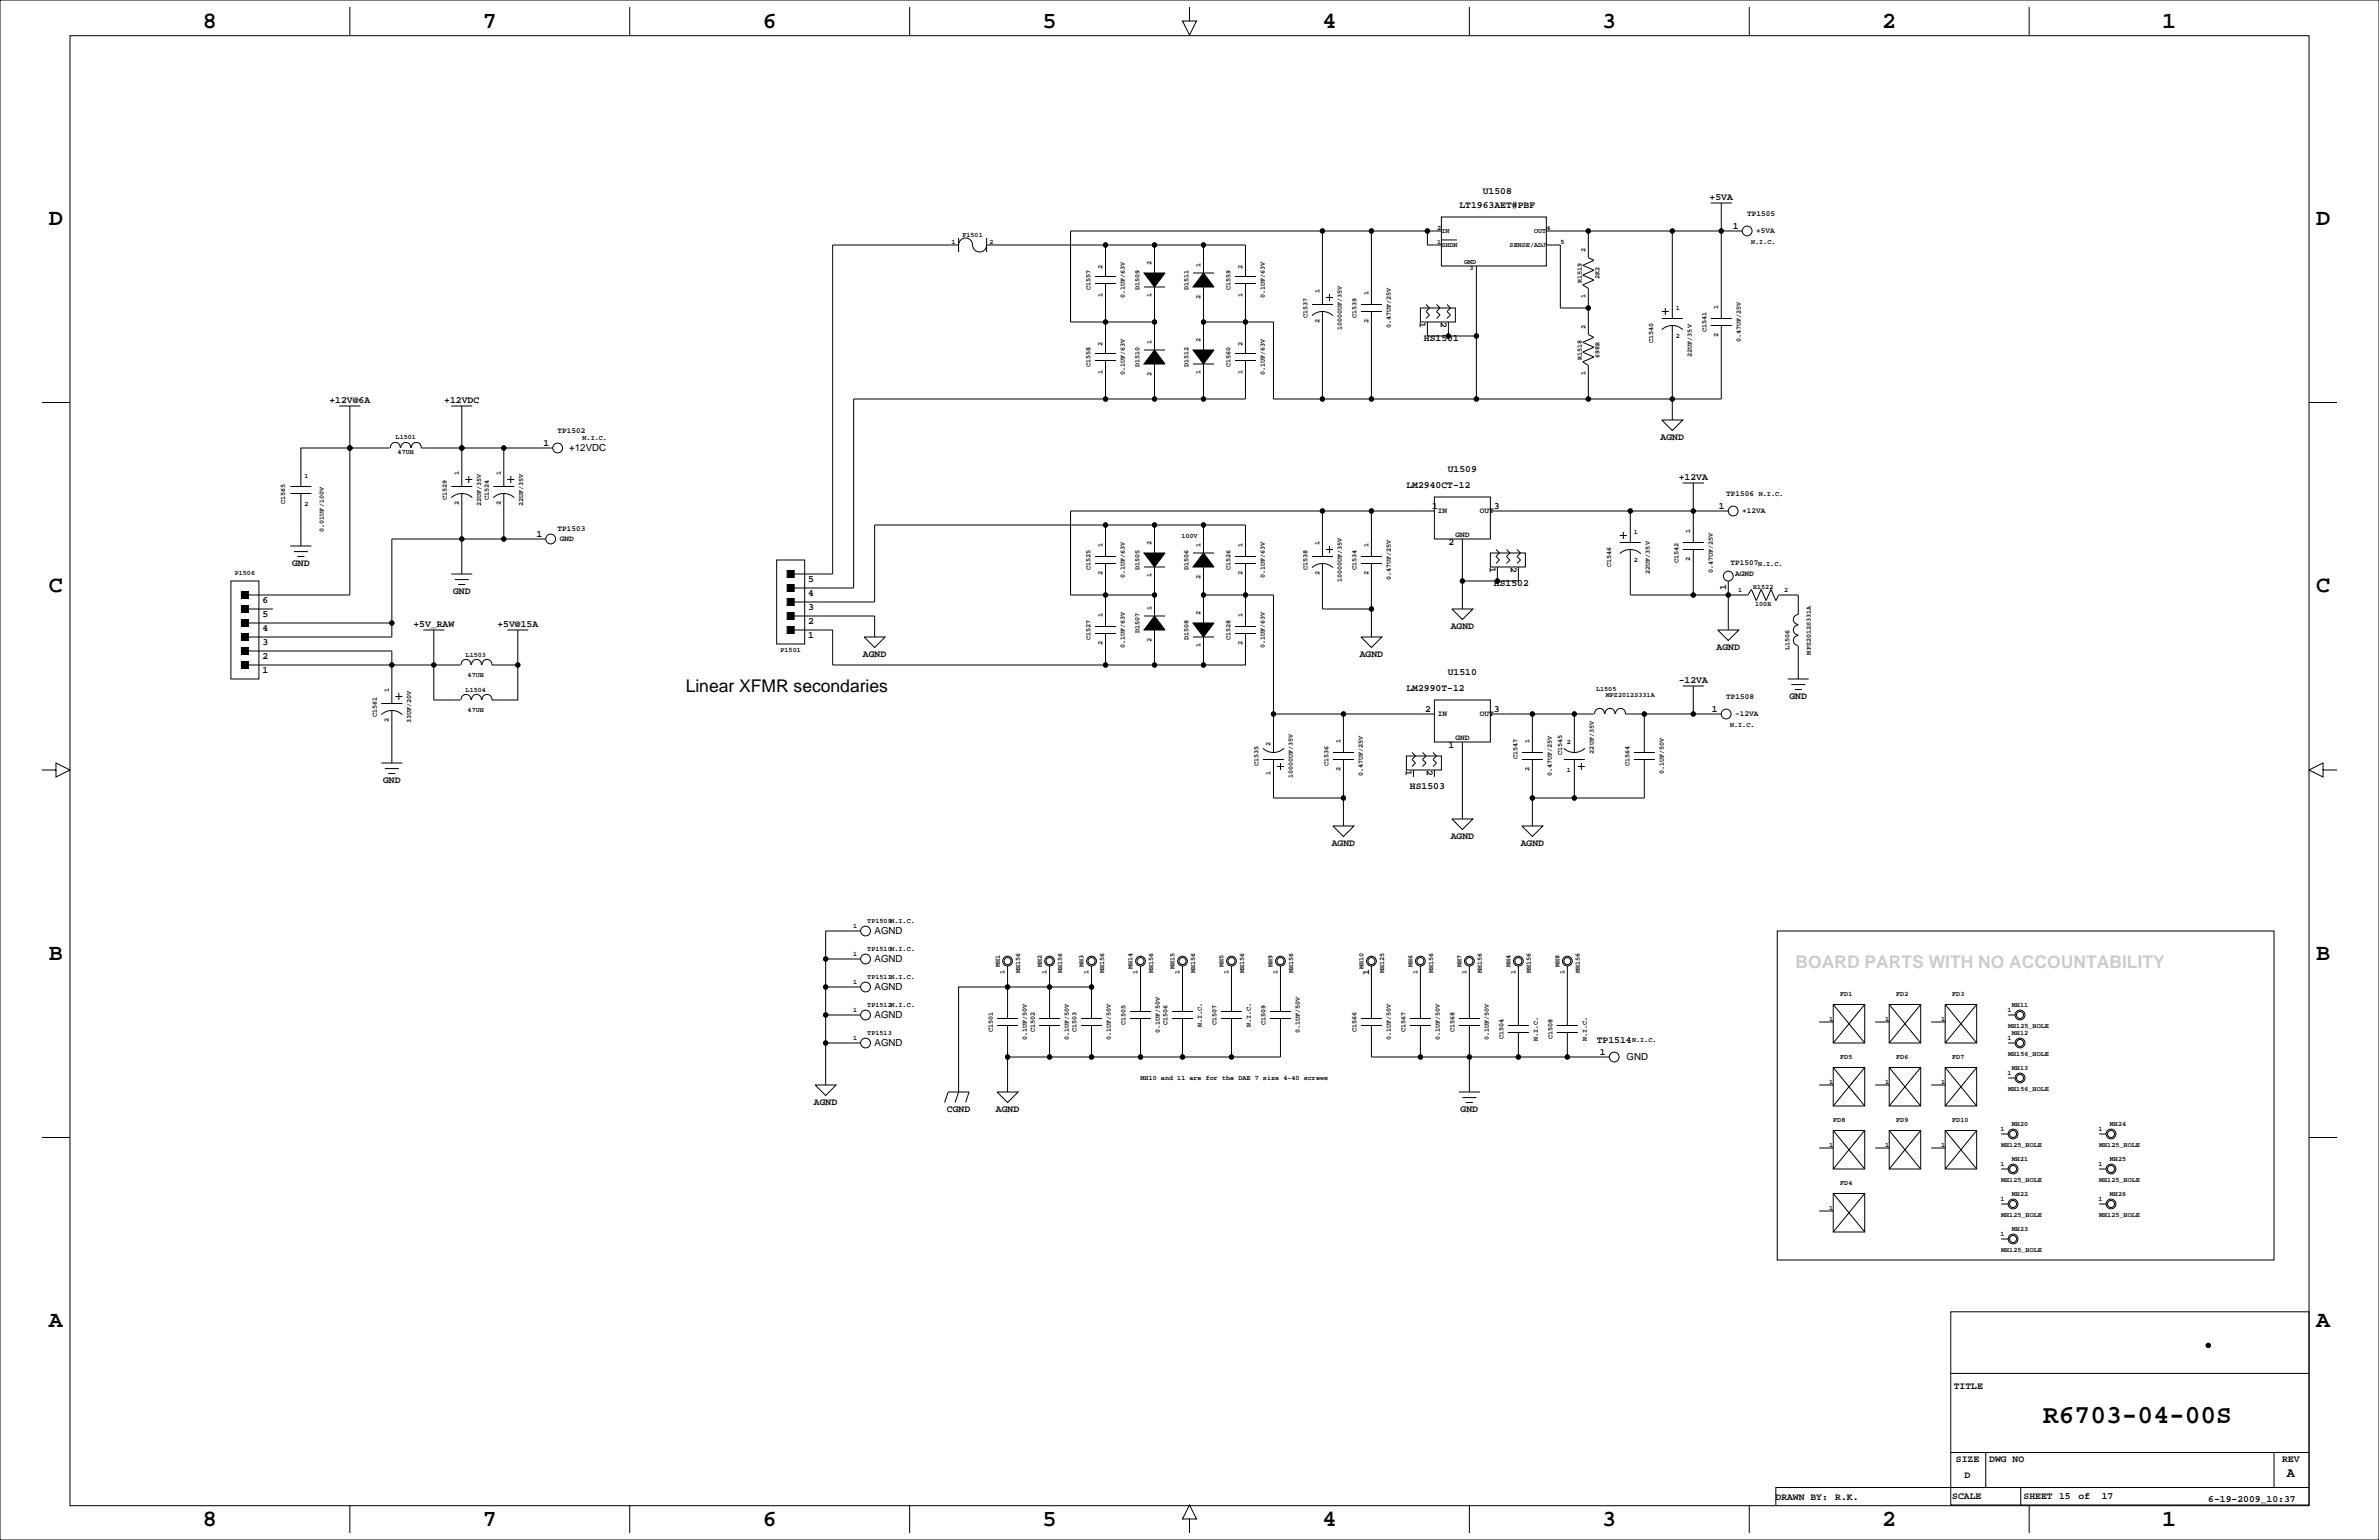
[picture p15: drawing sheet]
<svg xmlns="http://www.w3.org/2000/svg" width="864mm" height="559mm" viewBox="0 0 864 559" stroke-linecap="round" stroke-linejoin="round" font-family="sans-serif">
<defs><g id="words">
<text font-size="9.5" x="741.7" y="516.5">R6703-04-00S</text>
<g font-size="8.5">
<text x="73.7" y="10">8</text>
<text x="175.3" y="10">7</text>
<text x="276.9" y="10">6</text>
<text x="378.5" y="10">5</text>
<text x="480.1" y="10">4</text>
<text x="581.7" y="10">3</text>
<text x="683.3" y="10">2</text>
<text x="784.9" y="10">1</text>
<text x="17.8" y="81.6">D</text>
<text x="840.7" y="81.6">D</text>
<text x="17.8" y="215">C</text>
<text x="840.7" y="215">C</text>
<text x="17.8" y="348.3">B</text>
<text x="840.7" y="348.3">B</text>
<text x="17.8" y="481.7">A</text>
<text x="840.7" y="481.7">A</text>
<text x="73.7" y="553.8">8</text>
<text x="175.3" y="553.8">7</text>
<text x="276.9" y="553.8">6</text>
<text x="378.5" y="553.8">5</text>
<text x="480.1" y="553.8">4</text>
<text x="581.7" y="553.8">3</text>
<text x="683.3" y="553.8">2</text>
<text x="784.9" y="553.8">1</text>
</g>
<text font-size="6.3" x="248.9" y="251.2">Linear XFMR secondaries</text>
<text font-size="6.3" fill="#ccc" x="651.8" y="351.2">BOARD PARTS WITH NO ACCOUNTABILITY</text>
<text font-size="4.9" x="830.1" y="536.1">A</text>
<g font-size="3.5">
<text x="538.3" y="70.4">U1508</text>
<text x="529.8" y="75.5">LT1963AET#PBF</text>
<text x="620.6" y="72.6">+5VA</text>
<text x="629.1" y="83">1</text>
<text x="515.5" y="116.8" transform="rotate(90 515.5 116.8)">1</text>
<text x="523.1" y="116.8" transform="rotate(90 523.1 116.8)">2</text>
<text x="516.9" y="123.7">HS1501</text>
<text x="119.6" y="146.3">+12V@6A</text>
<text x="161.3" y="146.3">+12VDC</text>
<text x="197.3" y="161.8">1</text>
<text x="602.8" y="159.5">AGND</text>
<text x="206.6" y="163.8">+12VDC</text>
<text x="525.6" y="171.4">U1509</text>
<text x="510.5" y="177.1">LM2940CT-12</text>
<text x="609.4" y="174.2">+12VA</text>
<text x="519.9" y="184.7">1</text>
<text x="542.3" y="184.7">3</text>
<text x="624" y="184.6">1</text>
<text x="194.7" y="194.8">1</text>
<text x="525.8" y="197.9">2</text>
<text x="106" y="205.5">GND</text>
<text x="540.9" y="205.7" transform="rotate(90 540.9 205.7)">1</text>
<text x="548.5" y="205.7" transform="rotate(90 548.5 205.7)">2</text>
<text x="164.5" y="215.6">GND</text>
<text x="293.4" y="211">5</text>
<text x="542.3" y="212.6">HS1502</text>
<text x="626.6" y="214.2" transform="rotate(-90 626.6 214.2)">1</text>
<text x="95.2" y="218.7">6</text>
<text x="293.4" y="221.2">3</text>
<text x="293.4" y="216.1">4</text>
<text x="95.2" y="223.7">5</text>
<text x="150.1" y="227.6">+5V_RAW</text>
<text x="180.6" y="227.6">+5V@15A</text>
<text x="293.4" y="226.3">2</text>
<text x="95.2" y="233.9">3</text>
<text x="95.2" y="228.8">4</text>
<text x="293.4" y="231.4">1</text>
<text x="526.6" y="228.1">AGND</text>
<text x="95.2" y="239">2</text>
<text x="313.3" y="238.2">AGND</text>
<text x="493.6" y="238.2">AGND</text>
<text x="623.1" y="235.7">AGND</text>
<text x="95.2" y="244.1">1</text>
<text x="525.6" y="245.1">U1510</text>
<text x="510.5" y="250.7">LM2990T-12</text>
<text x="609.4" y="247.9">-12VA</text>
<text x="649.6" y="253.7">GND</text>
<text x="517.3" y="258.4">2</text>
<text x="542.3" y="258.4">3</text>
<text x="621.5" y="258.3">1</text>
<text x="525.8" y="271.5">1</text>
<text x="510.4" y="279.4" transform="rotate(90 510.4 279.4)">1</text>
<text x="518" y="279.4" transform="rotate(90 518 279.4)">2</text>
<text x="139.1" y="284.2">GND</text>
<text x="511.8" y="286.3">HS1503</text>
<text x="526.6" y="304.3">AGND</text>
<text x="483.4" y="306.8">AGND</text>
<text x="552" y="306.8">AGND</text>
<text x="317.5" y="339.1">AGND</text>
<text x="317.5" y="349.2">AGND</text>
<text x="497.1" y="353.9" transform="rotate(-90 497.1 353.9)">1</text>
<text x="317.5" y="359.4">AGND</text>
<text x="317.5" y="369.6">AGND</text>
<text x="317.5" y="379.7">AGND</text>
<text x="579.6" y="378.4">TP1514</text>
<text x="580.8" y="382.8">1</text>
<text x="590.4" y="384.8">GND</text>
<text x="295.5" y="400.8">AGND</text>
<text x="343.7" y="403.3">CGND</text>
<text x="361.5" y="403.3">AGND</text>
<text x="530.2" y="403.6">GND</text>
<text x="709.2" y="504.2">TITLE</text>
<text x="710" y="530.6">SIZE</text>
<text x="722.1" y="530.6">DWG NO</text>
<text x="828.4" y="530.6">REV</text>
<text x="713.2" y="536.2">D</text>
<text x="644.5" y="544.3">DRAWN BY:</text>
<text x="666.2" y="544.4">R.K.</text>
<text x="708.7" y="544">SCALE</text>
<text x="734.6" y="544">SHEET 15</text>
<text x="754.5" y="544">of</text>
<text x="762.9" y="544">17</text>
<text x="801.6" y="544.9">6-19-2009_10:37</text>
</g>
<g font-size="2.8">
<text x="634.2" y="78.5">TP1505</text>
<text x="637.5" y="84.6">+5VA</text>
<text x="202.4" y="157.3">TP1502</text>
<text x="626.6" y="180.1">TP1506</text>
<text x="522" y="186.2">IN</text>
<text x="537.2" y="186.2">OUT</text>
<text x="632.5" y="186.2">+12VA</text>
<text x="202.4" y="192.8">TP1503</text>
<text x="203.2" y="196.4">GND</text>
<text x="528.3" y="195">GND</text>
<text x="628.1" y="205">TP1507</text>
<text x="629.9" y="209.1">AGND</text>
<text x="626.6" y="253.8">TP1508</text>
<text x="522" y="259.9">IN</text>
<text x="537.2" y="259.9">OUT</text>
<text x="629.9" y="259.9">-12VA</text>
<text x="528.3" y="268.7">GND</text>
</g>
<g font-size="2.5">
<text x="521.8" y="83.3">2</text>
<text x="561.3" y="83.3">4</text>
<text x="345.4" y="88.4">1</text>
<text x="349.4" y="85.9">F1501</text>
<text x="359.2" y="88.4">2</text>
<text x="521.8" y="88.4">1</text>
<text x="523.2" y="84.5">IN</text>
<text x="523.2" y="89.6">SHDN</text>
<text x="548" y="89.6">SENSE/ADJ</text>
<text x="556.9" y="84.5">OUT</text>
<text x="566.4" y="88.4">5</text>
<text x="635.6" y="88.4">N.I.C.</text>
<text x="531.5" y="95.9">GND</text>
<text x="575.5" y="91.4" transform="rotate(-90 575.5 91.4)">2</text>
<text x="400.2" y="97.5" transform="rotate(-90 400.2 97.5)">2</text>
<text x="418" y="96.3" transform="rotate(-90 418 96.3)">2</text>
<text x="435.8" y="97" transform="rotate(-90 435.8 97)">1</text>
<text x="451" y="97.5" transform="rotate(-90 451 97.5)">2</text>
<text x="533.4" y="98.1">3</text>
<text x="580.6" y="101.3" transform="rotate(-90 580.6 101.3)">2K2</text>
<text x="395.9" y="105.3" transform="rotate(-90 395.9 105.3)">C1557</text>
<text x="400.2" y="107.7" transform="rotate(-90 400.2 107.7)">1</text>
<text x="413.7" y="105.3" transform="rotate(-90 413.7 105.3)">D1509</text>
<text x="418" y="107.7" transform="rotate(-90 418 107.7)">1</text>
<text x="431.5" y="105.3" transform="rotate(-90 431.5 105.3)">D1511</text>
<text x="446.7" y="105.3" transform="rotate(-90 446.7 105.3)">C1559</text>
<text x="451" y="107.7" transform="rotate(-90 451 107.7)">1</text>
<text x="479" y="106.2" transform="rotate(-90 479 106.2)">1</text>
<text x="496.8" y="107.2" transform="rotate(-90 496.8 107.2)">1</text>
<text x="574.2" y="102.8" transform="rotate(-90 574.2 102.8)">R1519</text>
<text x="408.4" y="108.3" transform="rotate(-90 408.4 108.3)">0.1UF/63V</text>
<text x="435.8" y="108.4" transform="rotate(-90 435.8 108.4)">2</text>
<text x="459.2" y="108.3" transform="rotate(-90 459.2 108.3)">0.1UF/63V</text>
<text x="575.5" y="108.2" transform="rotate(-90 575.5 108.2)">1</text>
<text x="608.3" y="112.5">1</text>
<text x="623.8" y="112.3" transform="rotate(-90 623.8 112.3)">1</text>
<text x="474.7" y="115.5" transform="rotate(-90 474.7 115.5)">C1537</text>
<text x="479" y="117.1" transform="rotate(-90 479 117.1)">2</text>
<text x="487.1" y="119.9" transform="rotate(-90 487.1 119.9)">10000UF/35V</text>
<text x="492.4" y="115.5" transform="rotate(-90 492.4 115.5)">C1539</text>
<text x="496.8" y="117.3" transform="rotate(-90 496.8 117.3)">2</text>
<text x="504.9" y="119.2" transform="rotate(-90 504.9 119.2)">0.47UF/25V</text>
<text x="575.5" y="119.4" transform="rotate(-90 575.5 119.4)">2</text>
<text x="400.2" y="125.5" transform="rotate(-90 400.2 125.5)">2</text>
<text x="418" y="125" transform="rotate(-90 418 125)">1</text>
<text x="435.8" y="124.2" transform="rotate(-90 435.8 124.2)">2</text>
<text x="451" y="125.5" transform="rotate(-90 451 125.5)">2</text>
<text x="600.1" y="124.5" transform="rotate(-90 600.1 124.5)">C1540</text>
<text x="608.3" y="122.6">2</text>
<text x="619.4" y="120.5" transform="rotate(-90 619.4 120.5)">C1541</text>
<text x="623.8" y="122.4" transform="rotate(-90 623.8 122.4)">2</text>
<text x="631.9" y="124.2" transform="rotate(-90 631.9 124.2)">0.47UF/25V</text>
<text x="574.2" y="130.7" transform="rotate(-90 574.2 130.7)">R1518</text>
<text x="580.6" y="130" transform="rotate(-90 580.6 130)">698R</text>
<text x="614.1" y="129.5" transform="rotate(-90 614.1 129.5)">22UF/35V</text>
<text x="395.9" y="133.2" transform="rotate(-90 395.9 133.2)">C1558</text>
<text x="400.2" y="135.6" transform="rotate(-90 400.2 135.6)">1</text>
<text x="408.4" y="136.2" transform="rotate(-90 408.4 136.2)">0.1UF/63V</text>
<text x="413.7" y="133.2" transform="rotate(-90 413.7 133.2)">D1510</text>
<text x="418" y="136.4" transform="rotate(-90 418 136.4)">2</text>
<text x="431.5" y="133.2" transform="rotate(-90 431.5 133.2)">D1512</text>
<text x="435.8" y="135.6" transform="rotate(-90 435.8 135.6)">1</text>
<text x="446.7" y="133.2" transform="rotate(-90 446.7 133.2)">C1560</text>
<text x="451" y="135.6" transform="rotate(-90 451 135.6)">1</text>
<text x="459.2" y="136.2" transform="rotate(-90 459.2 136.2)">0.1UF/63V</text>
<text x="575.5" y="136.1" transform="rotate(-90 575.5 136.1)">1</text>
<text x="143.6" y="159.2">L1501</text>
<text x="211.5" y="159.5">N.I.C.</text>
<text x="144.4" y="164.8">47UH</text>
<text x="110.5" y="173.4">1</text>
<text x="166.6" y="172.2" transform="rotate(-90 166.6 172.2)">1</text>
<text x="181.8" y="172.2" transform="rotate(-90 181.8 172.2)">1</text>
<text x="638.5" y="179.9">N.I.C.</text>
<text x="103.6" y="182.9" transform="rotate(-90 103.6 182.9)">C1565</text>
<text x="110.5" y="183.6">2</text>
<text x="162.2" y="181.5" transform="rotate(-90 162.2 181.5)">C1529</text>
<text x="166.6" y="183.1" transform="rotate(-90 166.6 183.1)">2</text>
<text x="174.7" y="183.7" transform="rotate(-90 174.7 183.7)">22UF/35V</text>
<text x="177.5" y="181.5" transform="rotate(-90 177.5 181.5)">C1524</text>
<text x="181.8" y="183.1" transform="rotate(-90 181.8 183.1)">2</text>
<text x="189.9" y="183.7" transform="rotate(-90 189.9 183.7)">22UF/35V</text>
<text x="117.5" y="193" transform="rotate(-90 117.5 193)">0.01UF/100V</text>
<text x="418" y="197.9" transform="rotate(-90 418 197.9)">2</text>
<text x="428.8" y="195.1">100V</text>
<text x="479" y="197.6" transform="rotate(-90 479 197.6)">1</text>
<text x="593.1" y="193.7">1</text>
<text x="613.6" y="193.5" transform="rotate(-90 613.6 193.5)">1</text>
<text x="400.2" y="198.6" transform="rotate(-90 400.2 198.6)">1</text>
<text x="435.8" y="198.6" transform="rotate(-90 435.8 198.6)">1</text>
<text x="451" y="198.6" transform="rotate(-90 451 198.6)">1</text>
<text x="496.8" y="198.6" transform="rotate(-90 496.8 198.6)">1</text>
<text x="593.1" y="203.9">2</text>
<text x="613.6" y="203.7" transform="rotate(-90 613.6 203.7)">2</text>
<text x="85.2" y="208.7">P1506</text>
<text x="395.9" y="206.9" transform="rotate(-90 395.9 206.9)">C1525</text>
<text x="400.2" y="208.7" transform="rotate(-90 400.2 208.7)">2</text>
<text x="408.4" y="209.9" transform="rotate(-90 408.4 209.9)">0.1UF/63V</text>
<text x="413.7" y="206.9" transform="rotate(-90 413.7 206.9)">D1505</text>
<text x="418" y="209.3" transform="rotate(-90 418 209.3)">1</text>
<text x="431.5" y="206.9" transform="rotate(-90 431.5 206.9)">D1506</text>
<text x="446.7" y="206.9" transform="rotate(-90 446.7 206.9)">C1526</text>
<text x="451" y="208.7" transform="rotate(-90 451 208.7)">2</text>
<text x="459.2" y="209.9" transform="rotate(-90 459.2 209.9)">0.1UF/63V</text>
<text x="474.7" y="206.9" transform="rotate(-90 474.7 206.9)">C1538</text>
<text x="479" y="208.5" transform="rotate(-90 479 208.5)">2</text>
<text x="492.4" y="206.9" transform="rotate(-90 492.4 206.9)">C1534</text>
<text x="496.8" y="208.7" transform="rotate(-90 496.8 208.7)">2</text>
<text x="584.9" y="205.7" transform="rotate(-90 584.9 205.7)">C1546</text>
<text x="598.9" y="208.3" transform="rotate(-90 598.9 208.3)">22UF/35V</text>
<text x="609.3" y="204.4" transform="rotate(-90 609.3 204.4)">C1542</text>
<text x="621.7" y="208.1" transform="rotate(-90 621.7 208.1)">0.47UF/25V</text>
<text x="638.2" y="205.2">N.I.C.</text>
<text x="435.8" y="210" transform="rotate(-90 435.8 210)">2</text>
<text x="487.1" y="211.3" transform="rotate(-90 487.1 211.3)">10000UF/35V</text>
<text x="504.9" y="210.6" transform="rotate(-90 504.9 210.6)">0.47UF/25V</text>
<text x="631" y="214.8">1</text>
<text x="636.4" y="213.5">R1522</text>
<text x="647.7" y="214.8">2</text>
<text x="418" y="221.5" transform="rotate(-90 418 221.5)">1</text>
<text x="637.1" y="219.9">100R</text>
<text x="400.2" y="224" transform="rotate(-90 400.2 224)">1</text>
<text x="435.8" y="223.3" transform="rotate(-90 435.8 223.3)">2</text>
<text x="451" y="224" transform="rotate(-90 451 224)">1</text>
<text x="395.9" y="232.3" transform="rotate(-90 395.9 232.3)">C1527</text>
<text x="413.7" y="229.8" transform="rotate(-90 413.7 229.8)">D1507</text>
<text x="418" y="232.9" transform="rotate(-90 418 232.9)">2</text>
<text x="431.5" y="232.3" transform="rotate(-90 431.5 232.3)">D1508</text>
<text x="446.7" y="232.3" transform="rotate(-90 446.7 232.3)">C1528</text>
<text x="169" y="238.4">L1503</text>
<text x="283.3" y="236.7">P1501</text>
<text x="400.2" y="234.1" transform="rotate(-90 400.2 234.1)">2</text>
<text x="408.4" y="235.3" transform="rotate(-90 408.4 235.3)">0.1UF/63V</text>
<text x="435.8" y="234.7" transform="rotate(-90 435.8 234.7)">1</text>
<text x="451" y="234.1" transform="rotate(-90 451 234.1)">2</text>
<text x="459.2" y="235.3" transform="rotate(-90 459.2 235.3)">0.1UF/63V</text>
<text x="649.7" y="236" transform="rotate(-90 649.7 236)">L1506</text>
<text x="657.4" y="237.5" transform="rotate(-90 657.4 237.5)">MPZ2012S331A</text>
<text x="169.8" y="245.5">47UH</text>
<text x="141.2" y="251" transform="rotate(-90 141.2 251)">1</text>
<text x="169" y="251.1">L1504</text>
<text x="579.4" y="250.9">L1505</text>
<text x="582.9" y="253.1">MPZ2012S331A</text>
<text x="136.8" y="260.2" transform="rotate(-90 136.8 260.2)">C1561</text>
<text x="141.2" y="261.8" transform="rotate(-90 141.2 261.8)">2</text>
<text x="149.3" y="262.5" transform="rotate(-90 149.3 262.5)">33UF/20V</text>
<text x="169.8" y="258.2">47UH</text>
<text x="628" y="263.7">N.I.C.</text>
<text x="486.6" y="269.7" transform="rotate(-90 486.6 269.7)">1</text>
<text x="555.2" y="269.7" transform="rotate(-90 555.2 269.7)">1</text>
<text x="568.7" y="269.9">2</text>
<text x="461.2" y="270.5" transform="rotate(-90 461.2 270.5)">2</text>
<text x="550.9" y="275.5" transform="rotate(-90 550.9 275.5)">C1547</text>
<text x="567.1" y="274.1" transform="rotate(-90 567.1 274.1)">C1545</text>
<text x="578.5" y="273.5" transform="rotate(-90 578.5 273.5)">22UF/35V</text>
<text x="456.9" y="278" transform="rotate(-90 456.9 278)">C1535</text>
<text x="461.2" y="281.4" transform="rotate(-90 461.2 281.4)">1</text>
<text x="482.3" y="278" transform="rotate(-90 482.3 278)">C1536</text>
<text x="486.6" y="279.9" transform="rotate(-90 486.6 279.9)">2</text>
<text x="494.7" y="281.7" transform="rotate(-90 494.7 281.7)">0.47UF/25V</text>
<text x="555.2" y="279.9" transform="rotate(-90 555.2 279.9)">2</text>
<text x="563.3" y="281.7" transform="rotate(-90 563.3 281.7)">0.47UF/25V</text>
<text x="568.7" y="280.1">1</text>
<text x="591.5" y="278" transform="rotate(-90 591.5 278)">C1564</text>
<text x="603.9" y="281" transform="rotate(-90 603.9 281)">0.1UF/50V</text>
<text x="469.3" y="282.5" transform="rotate(-90 469.3 282.5)">10000UF/35V</text>
<text x="314.8" y="335">TP1509N.I.C.</text>
<text x="309.7" y="336.7">1</text>
<text x="309.7" y="346.9">1</text>
<text x="314.8" y="345.1">TP1510N.I.C.</text>
<text x="362.9" y="351" transform="rotate(-90 362.9 351)">MH1</text>
<text x="364.7" y="353.3" transform="rotate(-90 364.7 353.3)">1</text>
<text x="370.3" y="353.1" transform="rotate(-90 370.3 353.1)">MH156</text>
<text x="378.1" y="351" transform="rotate(-90 378.1 351)">MH2</text>
<text x="379.9" y="353.3" transform="rotate(-90 379.9 353.3)">1</text>
<text x="385.6" y="353.1" transform="rotate(-90 385.6 353.1)">MH156</text>
<text x="393.4" y="351" transform="rotate(-90 393.4 351)">MH3</text>
<text x="395.2" y="353.3" transform="rotate(-90 395.2 353.3)">1</text>
<text x="400.8" y="353.1" transform="rotate(-90 400.8 353.1)">MH156</text>
<text x="411.2" y="351.7" transform="rotate(-90 411.2 351.7)">MH14</text>
<text x="412.9" y="353.3" transform="rotate(-90 412.9 353.3)">1</text>
<text x="418.6" y="353.1" transform="rotate(-90 418.6 353.1)">MH156</text>
<text x="426.4" y="351.7" transform="rotate(-90 426.4 351.7)">MH15</text>
<text x="428.2" y="353.3" transform="rotate(-90 428.2 353.3)">1</text>
<text x="433.8" y="353.1" transform="rotate(-90 433.8 353.1)">MH156</text>
<text x="444.2" y="351" transform="rotate(-90 444.2 351)">MH5</text>
<text x="446" y="353.3" transform="rotate(-90 446 353.3)">1</text>
<text x="451.6" y="353.1" transform="rotate(-90 451.6 353.1)">MH156</text>
<text x="462" y="351" transform="rotate(-90 462 351)">MH9</text>
<text x="463.7" y="353.3" transform="rotate(-90 463.7 353.3)">1</text>
<text x="469.4" y="353.1" transform="rotate(-90 469.4 353.1)">MH156</text>
<text x="495" y="351.7" transform="rotate(-90 495 351.7)">MH10</text>
<text x="502.4" y="353.1" transform="rotate(-90 502.4 353.1)">MH125</text>
<text x="512.8" y="351" transform="rotate(-90 512.8 351)">MH6</text>
<text x="514.5" y="353.3" transform="rotate(-90 514.5 353.3)">1</text>
<text x="520.2" y="353.1" transform="rotate(-90 520.2 353.1)">MH156</text>
<text x="530.5" y="351" transform="rotate(-90 530.5 351)">MH7</text>
<text x="532.3" y="353.3" transform="rotate(-90 532.3 353.3)">1</text>
<text x="538" y="353.1" transform="rotate(-90 538 353.1)">MH156</text>
<text x="548.3" y="351" transform="rotate(-90 548.3 351)">MH4</text>
<text x="550.1" y="353.3" transform="rotate(-90 550.1 353.3)">1</text>
<text x="555.8" y="353.1" transform="rotate(-90 555.8 353.1)">MH156</text>
<text x="566.1" y="351" transform="rotate(-90 566.1 351)">MH8</text>
<text x="567.9" y="353.3" transform="rotate(-90 567.9 353.3)">1</text>
<text x="573.5" y="353.1" transform="rotate(-90 573.5 353.1)">MH156</text>
<text x="309.7" y="357.1">1</text>
<text x="314.8" y="355.3">TP1511N.I.C.</text>
<text x="314.8" y="365.4">TP1512N.I.C.</text>
<text x="668" y="361.4">FD1</text>
<text x="688.3" y="361.4">FD2</text>
<text x="708.7" y="361.4">FD3</text>
<text x="730.3" y="365.4">MH11</text>
<text x="309.7" y="367.2">1</text>
<text x="664" y="370.3">1</text>
<text x="684.3" y="370.3">1</text>
<text x="704.6" y="370.3">1</text>
<text x="728.8" y="367.2">1</text>
<text x="309.7" y="377.4">1</text>
<text x="314.8" y="375.6">TP1513</text>
<text x="360.4" y="374.5" transform="rotate(-90 360.4 374.5)">C1501</text>
<text x="372.8" y="377.5" transform="rotate(-90 372.8 377.5)">0.1UF/50V</text>
<text x="375.6" y="374.5" transform="rotate(-90 375.6 374.5)">C1502</text>
<text x="388" y="377.5" transform="rotate(-90 388 377.5)">0.1UF/50V</text>
<text x="390.8" y="374.5" transform="rotate(-90 390.8 374.5)">C1503</text>
<text x="403.3" y="377.5" transform="rotate(-90 403.3 377.5)">0.1UF/50V</text>
<text x="408.6" y="372" transform="rotate(-90 408.6 372)">C1505</text>
<text x="421.1" y="375" transform="rotate(-90 421.1 375)">0.1UF/50V</text>
<text x="423.9" y="372" transform="rotate(-90 423.9 372)">C1506</text>
<text x="436.3" y="372.7" transform="rotate(-90 436.3 372.7)">N.I.C.</text>
<text x="441.6" y="372" transform="rotate(-90 441.6 372)">C1507</text>
<text x="454.1" y="372.7" transform="rotate(-90 454.1 372.7)">N.I.C.</text>
<text x="459.4" y="372" transform="rotate(-90 459.4 372)">C1509</text>
<text x="471.9" y="375" transform="rotate(-90 471.9 375)">0.1UF/50V</text>
<text x="492.4" y="374.5" transform="rotate(-90 492.4 374.5)">C1566</text>
<text x="504.9" y="377.5" transform="rotate(-90 504.9 377.5)">0.1UF/50V</text>
<text x="510.2" y="374.5" transform="rotate(-90 510.2 374.5)">C1567</text>
<text x="522.7" y="377.5" transform="rotate(-90 522.7 377.5)">0.1UF/50V</text>
<text x="528" y="374.5" transform="rotate(-90 528 374.5)">C1568</text>
<text x="540.4" y="377.5" transform="rotate(-90 540.4 377.5)">0.1UF/50V</text>
<text x="545.8" y="377.1" transform="rotate(-90 545.8 377.1)">C1504</text>
<text x="558.2" y="377.8" transform="rotate(-90 558.2 377.8)">N.I.C.</text>
<text x="563.6" y="377.1" transform="rotate(-90 563.6 377.1)">C1508</text>
<text x="576" y="377.8" transform="rotate(-90 576 377.8)">N.I.C.</text>
<text x="592.5" y="378">N.I.C.</text>
<text x="728.8" y="377.4">1</text>
<text x="729" y="372.9">MH125_HOLE</text>
<text x="730.3" y="375.6">MH12</text>
<text x="729" y="383">MH156_HOLE</text>
<text x="668" y="384.3">FD5</text>
<text x="688.3" y="384.3">FD6</text>
<text x="708.7" y="384.3">FD7</text>
<text x="730.3" y="388.3">MH13</text>
<text x="414" y="391.9">MH10 and 11 are for the DAE 7 size 4-40 screws</text>
<text x="664" y="393.2">1</text>
<text x="684.3" y="393.2">1</text>
<text x="704.6" y="393.2">1</text>
<text x="728.8" y="390.1">1</text>
<text x="729" y="395.7">MH156_HOLE</text>
<text x="665.5" y="407.2">FD8</text>
<text x="688.3" y="407.2">FD9</text>
<text x="708.7" y="407.2">FD10</text>
<text x="726.2" y="410.4">1</text>
<text x="730.3" y="408.6">MH20</text>
<text x="761.8" y="410.4">1</text>
<text x="765.9" y="408.6">MH24</text>
<text x="664" y="416.1">1</text>
<text x="684.3" y="416.1">1</text>
<text x="704.6" y="416.1">1</text>
<text x="726.4" y="416.1">MH125_HOLE</text>
<text x="762" y="416.1">MH125_HOLE</text>
<text x="726.2" y="423.1">1</text>
<text x="730.3" y="421.3">MH21</text>
<text x="761.8" y="423.1">1</text>
<text x="765.9" y="421.3">MH25</text>
<text x="668" y="430">FD4</text>
<text x="726.4" y="428.8">MH125_HOLE</text>
<text x="762" y="428.8">MH125_HOLE</text>
<text x="726.2" y="435.8">1</text>
<text x="730.3" y="434">MH22</text>
<text x="761.8" y="435.8">1</text>
<text x="765.9" y="434">MH26</text>
<text x="664" y="438.9">1</text>
<text x="726.4" y="441.5">MH125_HOLE</text>
<text x="762" y="441.5">MH125_HOLE</text>
<text x="726.2" y="448.5">1</text>
<text x="730.3" y="446.7">MH23</text>
<text x="726.4" y="454.2">MH125_HOLE</text>
</g>
</g></defs>
<g fill="none" stroke="#000" stroke-width=".36">
<path d="M0 0h863.6v558.8h-863.6zM25.4 13h812.8v533.4h-812.8zM127 2.5v10.2M228.6 2.5v10.2M330.2 2.5v10.2M431.8 2.5v5.1h2.5l-2.5 5.1-2.5-5.1h2.5M533.4 2.5v10.2M635 2.5v10.2M736.6 2.5v10.2M523.2 78.7h38.1v17.8h-38.1zM621 73.7h7.6M624.8 73.7v10.1h-17.7v31.8"/>
<path d="M348 86.4v5M358.1 86.4v5M401.3 88.9h-43.2a2.6 2.6 0 0 1-2.9 2.5 2.6 2.6 0 0 1-2.2-3.1 2.54 2.54 0 0 0-2.8-1.9 2.54 2.54 0 0 0-2.2 2.5h-45.7v119.4h-14M419.1 88.9h-17.8v11.4M419.1 99.1v-10.2h33v11.4M433.1 99.1h7.6M436.9 88.9v10.2M480.1 83.8v26.7M497.8 83.8v26.7M497.8 83.8h25.4M497.8 83.8h-109.2v33h30.5M518.2 83.8v5.1h5"/>
<path d="M523.2 87.1h5.7M535.9 96.5v48.3M561.3 83.8h45.8M576.6 83.8v9.7l2 1-4.1 1.8 4.1 1.7-4.1 1.8 4.1 1.8-4.1 1.8 2.1 1.2v7.2h-10.2v-22.9h-5.1M632.5 83.8h-7.7v31.8M633.7 85.1h.1M633.7 83.8h.1M635 86.4h.1M636.3 83.8h.1M637.5 83.8h.1M397.5 102.9h7.6M397.5 100.3h7.6"/>
<path d="M401.3 102.9v25.4M415.3 104.1h7.6M419.1 104.1v22.9M436.9 104.1v12.7M448.3 102.9h7.6M448.3 100.3h7.6M452.1 102.9v13.9h-15.2v10.2M476.2 114.5a5.6 5.6 0 0 1 7.7 0M476.2 110.5h7.7M480.1 113v31.8h-17.8v-28h-10.2v11.5M481.3 107.9h2.6M482.6 106.7v2.5"/>
<path d="M494 113h7.7M494 110.5h7.7M497.8 113v31.8h-17.7M515.6 111.8h12.7v5h-12.7zM517.7 110.5l1.2 1.3-1.2 1.2 1.2 1.3-1.2 1.3M518.2 116.8v5.1h17.7M521.5 110.5l1.2 1.3-1.2 1.2 1.2 1.3-1.2 1.3M525.3 110.5l1.2 1.3-1.2 1.2 1.2 1.3-1.2 1.3M525.8 116.8v5.1M576.6 111.8v9.6l2 1-4.1 1.8 4.1 1.8-4.1 1.8 4.1 1.7-4.1 1.8 2.1 1.3v12.2M603.2 119.6a5.6 5.6 0 0 1 7.7 0M603.2 113h2.6"/>
<path d="M603.2 115.6h7.7M604.5 111.8v2.5M607.1 118.1v34.3M621 115.6h7.7M621 118.1h7.7M624.8 118.1v26.7h-127M397.5 130.8h7.6M397.5 128.3h7.6M401.3 130.8v14M415.3 127h7.6M419.1 132.1v12.7M433.1 132.1h7.6"/>
<path d="M436.9 132.1v12.7M448.3 130.8h7.6M448.3 128.3h7.6M452.1 130.8v14h-142.2v68.6h-21.6M15.2 146.1h10.2M123.2 147.3h7.6M127 147.3v15.3h-17.8v13.9M163.8 147.3h7.6M167.6 147.3v29.2M603.2 152.4h7.7l-3.8 3.8zM838.2 146.1h10.2M105.4 179.1h7.6"/>
<path d="M105.4 176.5h7.6M109.2 179.1v19M127 162.6h.1M141.5 162.6h-14.5v53.3h-36.8M141.7 162.5a1.78 1.78 0 0 1 1.8-2 1.78 1.78 0 0 1 1.8 2.1M145.6 162.5a1.78 1.78 0 0 1 1.7-2 1.78 1.78 0 0 1 1.8 2.1M149.4 162.5a1.78 1.78 0 0 1 1.7-2 1.78 1.78 0 0 1 1.8 2.1h47.8M163.8 176.5h7.6M167.6 179.1v29.2M168.9 174h2.5M170.2 172.7v2.6M179.1 176.5h7.6"/>
<path d="M182.9 162.6v13.9M182.9 179.1v16.5M184.2 174h2.5M185.4 172.7v2.6M201.9 163.8h.1M201.9 162.6h.1M203.2 165.1h.1M204.5 162.6h.1M205.7 162.6h.1M610.9 175.3h7.6M614.7 175.3v21.5M105.4 198.1h7.6"/>
<path d="M163.8 180.6a5.6 5.6 0 0 1 7.7 0M179.1 180.6a5.6 5.6 0 0 1 7.6 0M198.1 195.6h-55.9v35.5h-52M199.4 196.8h.1M199.4 195.6h.1M200.7 198.1h.1M201.9 195.6h.1M203.2 195.6h.1M401.3 190.5h-83.8v27.9h-29.2M419.1 190.5h-17.8v11.4M436.9 190.5h-17.8v10.2M436.9 190.5h15.2v11.4"/>
<path d="M436.9 190.5v10.2M480.1 185.4v16.5M481.3 199.4h2.6M482.6 198.1v2.6M497.8 185.4v16.5M497.8 185.4h22.9M497.8 185.4h-109.2v30.5h30.5M520.7 180.3h20.3v15.3h-20.3zM530.9 195.6v25.4M541 185.4h50.8M543.1 199.4l1.2 1.3-1.2 1.2 1.2 1.3-1.2 1.3M546.9 199.4l1.2 1.3-1.2 1.2 1.2 1.3-1.2 1.3"/>
<path d="M550.7 199.4l1.2 1.3-1.2 1.2 1.2 1.3-1.2 1.3M588 194.3h2.5M588 196.8h7.6M589.3 193v2.6M591.8 199.4v16.5h42.7l1.3-2 1.7 4 1.8-4 1.8 4 1.8-4 1.8 4 1-2h7.1v7.1a1.78 1.78 0 0 0-1.8 1.8 1.78 1.78 0 0 0 1.8 1.8M610.9 196.8h7.6M610.9 199.4h7.6M614.7 199.4v16.5M627.4 185.4h-35.6v11.4M628.6 186.7h.1M628.6 185.4h.1M629.9 188h.1"/>
<path d="M631.2 185.4h.1M632.5 185.4h.1M83.8 210.8h10.2v35.6h-10.2zM106.7 200.2h5.1M108 201.9h2.5M163.8 208.3h7.6M165.1 210.3h5.1M166.4 212.1h2.5M281.9 203.2h10.2v30.5h-10.2zM397.5 201.9h7.6M397.5 204.5h7.6M401.3 204.5v22.8"/>
<path d="M415.3 205.7h7.6M419.1 205.7v17.8M433.1 200.7h7.6M436.9 205.7v10.2M448.3 201.9h7.6M448.3 204.5h7.6M452.1 204.5v11.4h-15.2v10.2M476.2 206a5.6 5.6 0 0 1 7.7 0M476.2 201.9h7.7M480.1 204.5v16.5h17.7M494 201.9h7.7M494 204.5h7.7"/>
<path d="M497.8 204.5v26.6M541 200.7h12.7v5h-12.7zM543.6 205.7v5.1M551.2 205.7v5.1h-20.3M588 200.9a5.6 5.6 0 0 1 7.6 0M627.4 205.7h.1M627.4 207h.1M627.4 209.6h.1M627.4 210.8v17.8M628.6 209.6h.1M629.9 208.3h.1M90.2 226.1h52"/>
<path d="M90.2 236.2h52v19.1M90.2 221h8.9M153.7 228.6h7.6M157.5 228.6v25.4h9.6M184.1 228.6h7.7M188 228.6v25.4h-9.4M288.3 223.5h29.2v7.6M288.3 228.6h14v12.7h99M313.7 231.1h7.6l-3.8 3.9zM397.5 227.3h7.6M397.5 229.9h7.6M401.3 229.9v11.4"/>
<path d="M415.3 223.5h7.6M419.1 228.6v12.7M433.1 231.1h7.6M436.9 231.1v10.2M448.3 227.3h7.6M448.3 229.9h7.6M452.1 229.9v11.4h-50.8M452.1 227.3v-11.4h10.2v57.2M494 231.1h7.7l-3.9 3.9zM527 221h7.7l-3.8 3.8zM623.6 228.6h7.6l-3.8 3.8zM652.8 226.8a1.78 1.78 0 0 0-1.8 1.8 1.78 1.78 0 0 0 1.8 1.8"/>
<path d="M652.8 230.6a1.78 1.78 0 0 0-1.8 1.8 1.78 1.78 0 0 0 1.8 1.8M652.8 234.4v12M90.2 241.3h76.9M138.4 259.3a5.6 5.6 0 0 1 7.7 0M138.4 255.3h7.6M142.2 257.8v19.1M143.5 252.7h2.5M144.8 251.5v2.5M167.4 241.3a1.78 1.78 0 0 1 1.8-2 1.78 1.78 0 0 1 1.7 2M167.4 254a1.78 1.78 0 0 1 1.8-2 1.78 1.78 0 0 1 1.7 2M171.2 241.3a1.78 1.78 0 0 1 1.8-2 1.78 1.78 0 0 1 1.7 2M171.2 254a1.78 1.78 0 0 1 1.8-2 1.78 1.78 0 0 1 1.7 2"/>
<path d="M175 241.3a1.78 1.78 0 0 1 1.8-2 1.78 1.78 0 0 1 1.7 2M175 254a1.78 1.78 0 0 1 1.8-2 1.78 1.78 0 0 1 1.7 2M178.6 241.3h9.4M462.3 259.1h58.4M487.7 259.1v14M520.7 254h20.3v15.2h-20.3zM541 259.1h30.5M556.3 259.1v14M571.5 259.1h7.1M571.5 259.1v14M578.9 259a1.78 1.78 0 0 1 1.8-2 1.78 1.78 0 0 1 1.7 2.1M582.7 259a1.78 1.78 0 0 1 1.8-2 1.78 1.78 0 0 1 1.7 2.1"/>
<path d="M586.5 259a1.78 1.78 0 0 1 1.8-2 1.78 1.78 0 0 1 1.7 2.1M590 259.1h6.9M610.9 248.9h7.6M614.7 248.9v10.2M624.8 259.1h-27.9v14M626.1 259.1h.1M628.6 259.1h.1M629.9 259.1h.1M649 246.4h7.6M650.2 248.4h5.1M651.5 250.2h2.5M15.2 279.4h5.1v-2.5l5.1 2.5-5.1 2.5v-2.5"/>
<path d="M138.4 276.9h7.6M139.7 278.9h5.1M458.5 271.5a5.6 5.6 0 0 0 7.6 0M458.5 275.6h7.6M462.3 275.6v14h25.4M463.5 278.1h2.6M464.8 276.9v2.5M483.9 275.6h7.6M483.9 273h7.6M487.7 275.6v24.1M510.5 274.3h12.7v5.1h-12.7zM512.6 273l1.2 1.3-1.2 1.3 1.2 1.3-1.2 1.2"/>
<path d="M513.1 279.4v2.5M516.4 273l1.3 1.3-1.3 1.3 1.3 1.3-1.3 1.2M520.2 273l1.3 1.3-1.3 1.3 1.3 1.3-1.3 1.2M520.7 279.4v2.5M530.9 269.2v28M552.4 275.6h7.7M552.4 273h7.7M556.3 275.6v24.1M567.7 271.5a5.6 5.6 0 0 0 7.6 0M567.7 275.6h7.6M571.5 275.6v14h-15.2M572.8 278.1h2.5"/>
<path d="M574 276.9v2.5M593.1 275.6h7.6M593.1 273h7.6M596.9 275.6v14h-25.4M626.1 260.3h.1M627.4 261.6h.1M843.3 279.4v-2.5l-5.1 2.5 5.1 2.5v-2.5h5.1M141 280.7h2.5M483.9 299.7h7.6l-3.8 3.8zM527 297.2h7.7l-3.8 3.8zM552.4 299.7h7.7l-3.8 3.8zM312.4 337.8h-12.7v30.5"/>
<path d="M313.7 339.1h.1M313.7 337.8h.1M316.2 337.8h.1M317.5 337.8h.1M645.2 337.8h180.3v119.4h-180.3zM299.7 358.1h12.7M299.7 348h12.7M313.7 349.2h.1M313.7 348h.1M313.7 359.4h.1M313.7 358.1h.1M315 340.4h.1"/>
<path d="M315 350.5h.1M316.2 348h.1M316.2 358.1h.1M317.5 348h.1M317.5 358.1h.1M365.8 345.4h.1M365.8 346.7h.1M365.8 349.2h.1M365.8 350.5v7.6h-17.8v38.1l-1.3 3.8M367 349.2h.1M368.3 348h.1M381 345.4h.1"/>
<path d="M381 346.7h.1M381 349.2h.1M381 350.5v19.1M382.3 349.2h.1M383.5 348h.1M396.2 345.4h.1M396.2 346.7h.1M396.2 349.2h.1M396.2 350.5v19.1M396.2 358.1h-30.4v11.5M397.5 349.2h.1M398.8 348h.1"/>
<path d="M414 345.4h.1M414 346.7h.1M414 349.2h.1M414 350.5v16.5M415.3 349.2h.1M416.6 348h.1M429.3 345.4h.1M429.3 346.7h.1M429.3 349.2h.1M429.3 350.5v16.5M430.5 349.2h.1M431.8 348h.1"/>
<path d="M447 345.4h.1M447 346.7h.1M447 349.2h.1M447 350.5v16.5M448.3 349.2h.1M449.6 348h.1M464.8 345.4h.1M464.8 346.7h.1M464.8 349.2h.1M464.8 350.5v16.5M466.1 349.2h.1M467.4 348h.1"/>
<path d="M497.8 345.4h.1M497.8 346.7h.1M497.8 349.2h.1M497.8 350.5v19.1M499.1 349.2h.1M500.4 348h.1M515.6 345.4h.1M515.6 346.7h.1M515.6 349.2h.1M515.6 350.5v19.1M516.9 349.2h.1M518.2 348h.1"/>
<path d="M533.4 345.4h.1M533.4 346.7h.1M533.4 349.2h.1M533.4 350.5v19.1M534.7 349.2h.1M535.9 348h.1M551.2 345.4h.1M551.2 346.7h.1M551.2 349.2h.1M551.2 350.5v21.6M552.4 349.2h.1M553.7 348h.1"/>
<path d="M569 345.4h.1M569 346.7h.1M569 349.2h.1M569 350.5v21.6M570.2 349.2h.1M571.5 348h.1M299.7 368.3v25.4M299.7 378.5h12.7M299.7 368.3h12.7M313.7 379.7h.1M313.7 378.5h.1M313.7 369.6h.1"/>
<path d="M313.7 368.3h.1M315 360.7h.1M315 370.8h.1M316.2 378.5h.1M316.2 368.3h.1M317.5 378.5h.1M317.5 368.3h.1M361.9 369.6h7.7M361.9 372.1h7.7M365.8 372.1v11.4M377.2 369.6h7.6M377.2 372.1h7.6"/>
<path d="M381 372.1v11.4M392.4 369.6h7.7M392.4 372.1h7.7M396.2 372.1v11.4M410.2 369.6h7.6M410.2 367h7.6M414 369.6v13.9M425.4 369.6h7.7M425.4 367h7.7M429.3 369.6v13.9M443.2 369.6h7.7M443.2 367h7.7"/>
<path d="M447 369.6v13.9h-17.7M461 369.6h7.6M461 367h7.6M464.8 369.6v13.9h-17.8M494 369.6h7.7M494 372.1h7.7M497.8 372.1v11.4h86.4M511.8 369.6h7.6M511.8 372.1h7.6M515.6 372.1v11.4M529.6 369.6h7.6M529.6 372.1h7.6"/>
<path d="M533.4 372.1v24.1M547.4 372.1h7.6M547.4 374.6h7.6M551.2 374.6v8.9M565.1 372.1h7.7M565.1 374.6h7.7M569 374.6v8.9M660.4 370.8h5.1M665.5 364.5h11.4v14h-11.4zM665.5 364.5l11.4 14M676.9 364.5l-11.4 14M680.7 370.8h5.1"/>
<path d="M685.8 364.5h11.4v14h-11.4zM685.8 364.5l11.4 14M697.2 364.5l-11.4 14M701 370.8h5.1M706.1 364.5h11.4v14h-11.4zM706.1 364.5l11.4 14M717.5 364.5l-11.4 14M729 378.5h2.5M729 368.3h2.5M732.8 379.7h.1M732.8 378.5h.1M732.8 369.6h.1"/>
<path d="M732.8 368.3h.1M734.1 370.8h.1M735.3 378.5h.1M735.3 368.3h.1M736.6 378.5h.1M736.6 368.3h.1M295.9 393.7h7.6l-3.8 3.8zM315 381h.1M361.9 396.2h7.7l-3.8 3.9zM414 383.5h15.3M414 383.5h-48.2v12.7M529.6 396.2h7.6"/>
<path d="M530.9 398.3h5M585.5 384.8h.1M585.5 383.5h.1M586.7 386.1h.1M588 383.5h.1M589.3 383.5h.1M660.4 393.7h5.1M665.5 387.3h11.4v14h-11.4zM665.5 387.4l11.4 13.9M676.9 387.4l-11.4 13.9M680.7 393.7h5.1M685.8 387.3h11.4v14h-11.4z"/>
<path d="M685.8 387.4l11.4 13.9M697.2 387.4l-11.4 13.9M701 393.7h5.1M706.1 387.3h11.4v14h-11.4zM706.1 387.4l11.4 13.9M717.5 387.4l-11.4 13.9M729 391.2h2.5M732.8 392.4h.1M732.8 391.2h.1M734.1 381h.1M734.1 393.7h.1M735.3 391.2h.1"/>
<path d="M736.6 391.2h.1M15.2 412.8h10.2M342.9 400l1.3-3.8h7.6l-1.3 3.8M532.1 400h2.6M660.4 416.6h5.1M665.5 410.2h11.4v14h-11.4zM665.5 410.2l11.4 14M676.9 410.2l-11.4 14M680.7 416.6h5.1M685.8 410.2h11.4v14h-11.4zM685.8 410.2l11.4 14M697.2 410.2l-11.4 14"/>
<path d="M701 416.6h5.1M706.1 410.2h11.4v14h-11.4zM706.1 410.2l11.4 14M717.5 410.2l-11.4 14M726.4 411.5h2.6M730.2 412.8h.1M730.2 411.5h.1M731.5 414h.1M732.8 411.5h.1M734.1 411.5h.1M762 411.5h2.5M765.8 412.8h.1"/>
<path d="M765.8 411.5h.1M767.1 414h.1M768.3 411.5h.1M769.6 411.5h.1M838.2 412.8h10.2M660.4 439.4h5.1M665.5 433.1h11.4v13.9h-11.4zM665.5 433.1l11.4 13.9M676.9 433.1l-11.4 13.9M726.4 424.2h2.6M726.4 436.9h2.6M730.2 425.4h.1"/>
<path d="M730.2 424.2h.1M730.2 438.1h.1M730.2 436.9h.1M731.5 426.7h.1M731.5 439.4h.1M732.8 424.2h.1M732.8 436.9h.1M734.1 424.2h.1M734.1 436.9h.1M762 424.2h2.5M762 436.9h2.5M765.8 425.4h.1"/>
<path d="M765.8 424.2h.1M765.8 438.1h.1M765.8 436.9h.1M767.1 426.7h.1M767.1 439.4h.1M768.3 424.2h.1M768.3 436.9h.1M769.6 424.2h.1M769.6 436.9h.1M726.4 449.6h2.6M730.2 450.8h.1M730.2 449.6h.1"/>
<path d="M731.5 452.1h.1M732.8 449.6h.1M734.1 449.6h.1M708.2 476h130v70.1h-130zM708.2 498.3h130M708.2 539.7h-63.5v6.4M708.2 539.8h130M708.2 527h130M720.9 527v12.8M733.6 539.7v6.4M825.5 527v12.8M127 546.1v10.2"/>
<path d="M228.6 546.1v10.2M330.2 546.1v10.2M431.8 551.2h2.5l-2.5-5.1-2.5 5.1h2.5v5.1M533.4 546.1v10.2M635 546.1v10.2M736.6 546.1v10.2"/>
<circle cx="401.3" cy="88.9" r=".76"/>
<circle cx="419.1" cy="88.9" r=".76"/>
<circle cx="436.9" cy="88.9" r=".76"/>
<circle cx="480.1" cy="83.8" r=".76"/>
<circle cx="497.8" cy="83.8" r=".76"/>
<circle cx="518.2" cy="83.8" r=".76"/>
<circle cx="576.6" cy="83.8" r=".76"/>
<circle cx="607.1" cy="83.8" r=".76"/>
<circle cx="624.8" cy="83.8" r=".76"/>
<circle cx="634.2" cy="83.8" r="1.78"/>
<circle cx="401.3" cy="116.8" r=".76"/>
<circle cx="419.1" cy="116.8" r=".76"/>
<circle cx="436.9" cy="116.8" r=".76"/>
<circle cx="452.1" cy="116.8" r=".76"/>
<circle cx="576.6" cy="111.8" r=".76"/>
<circle cx="525.8" cy="121.9" r=".76"/>
<circle cx="535.9" cy="121.9" r=".76"/>
<circle cx="401.3" cy="144.8" r=".76"/>
<circle cx="419.1" cy="144.8" r=".76"/>
<circle cx="436.9" cy="144.8" r=".76"/>
<circle cx="480.1" cy="144.8" r=".76"/>
<circle cx="497.8" cy="144.8" r=".76"/>
<circle cx="535.9" cy="144.8" r=".76"/>
<circle cx="576.6" cy="144.8" r=".76"/>
<circle cx="607.1" cy="144.8" r=".76"/>
<circle cx="127" cy="162.6" r=".76"/>
<circle cx="167.6" cy="162.6" r=".76"/>
<circle cx="167.6" cy="162.6" r="0"/>
<circle cx="182.9" cy="162.6" r=".76"/>
<circle cx="202.4" cy="162.6" r="1.78"/>
<circle cx="167.6" cy="195.6" r=".76"/>
<circle cx="182.9" cy="195.6" r=".76"/>
<circle cx="199.9" cy="195.6" r="1.78"/>
<circle cx="401.3" cy="190.5" r=".76"/>
<circle cx="419.1" cy="190.5" r=".76"/>
<circle cx="436.9" cy="190.5" r=".76"/>
<circle cx="480.1" cy="185.4" r=".76"/>
<circle cx="497.8" cy="185.4" r=".76"/>
<circle cx="591.8" cy="185.4" r=".76"/>
<circle cx="614.7" cy="185.4" r=".76"/>
<circle cx="629.2" cy="185.4" r="1.78"/>
<circle cx="401.3" cy="215.9" r=".76"/>
<circle cx="419.1" cy="215.9" r=".76"/>
<circle cx="436.9" cy="215.9" r=".76"/>
<circle cx="452.1" cy="215.9" r=".76"/>
<circle cx="530.9" cy="210.8" r=".76"/>
<circle cx="543.6" cy="210.8" r=".76"/>
<circle cx="614.7" cy="215.9" r=".76"/>
<circle cx="627.4" cy="209" r="1.78"/>
<circle cx="627.4" cy="215.9" r=".76"/>
<circle cx="142.2" cy="226.1" r=".76"/>
<circle cx="497.8" cy="221" r=".76"/>
<circle cx="142.2" cy="241.3" r=".76"/>
<circle cx="157.5" cy="241.3" r=".76"/>
<circle cx="188" cy="241.3" r=".76"/>
<circle cx="401.3" cy="241.3" r=".76"/>
<circle cx="419.1" cy="241.3" r=".76"/>
<circle cx="436.9" cy="241.3" r=".76"/>
<circle cx="462.3" cy="259.1" r=".76"/>
<circle cx="487.7" cy="259.1" r=".76"/>
<circle cx="556.3" cy="259.1" r=".76"/>
<circle cx="571.5" cy="259.1" r=".76"/>
<circle cx="596.9" cy="259.1" r=".76"/>
<circle cx="614.7" cy="259.1" r=".76"/>
<circle cx="626.6" cy="259.1" r="1.78"/>
<circle cx="487.7" cy="289.6" r=".76"/>
<circle cx="556.3" cy="289.6" r=".76"/>
<circle cx="571.5" cy="289.6" r=".76"/>
<circle cx="314.2" cy="337.8" r="1.78"/>
<circle cx="299.7" cy="348" r=".76"/>
<circle cx="299.7" cy="358.1" r=".76"/>
<circle cx="314.2" cy="358.1" r="1.78"/>
<circle cx="314.2" cy="348" r="1.78"/>
<circle cx="365.8" cy="348.7" r="1.78"/>
<circle cx="365.8" cy="348.7" r="1.27"/>
<circle cx="365.8" cy="358.1" r=".76"/>
<circle cx="381" cy="348.7" r="1.27"/>
<circle cx="381" cy="348.7" r="1.78"/>
<circle cx="381" cy="358.1" r=".76"/>
<circle cx="396.2" cy="348.7" r="1.78"/>
<circle cx="396.2" cy="348.7" r="1.27"/>
<circle cx="396.2" cy="358.1" r=".76"/>
<circle cx="414" cy="348.7" r="1.27"/>
<circle cx="414" cy="348.7" r="1.78"/>
<circle cx="429.3" cy="348.7" r="1.78"/>
<circle cx="429.3" cy="348.7" r="1.27"/>
<circle cx="447" cy="348.7" r="1.78"/>
<circle cx="447" cy="348.7" r="1.27"/>
<circle cx="464.8" cy="348.7" r="1.27"/>
<circle cx="464.8" cy="348.7" r="1.78"/>
<circle cx="497.8" cy="348.7" r="1.78"/>
<circle cx="497.8" cy="348.7" r="1.27"/>
<circle cx="515.6" cy="348.7" r="1.27"/>
<circle cx="515.6" cy="348.7" r="1.78"/>
<circle cx="533.4" cy="348.7" r="1.27"/>
<circle cx="533.4" cy="348.7" r="1.78"/>
<circle cx="551.2" cy="348.7" r="1.78"/>
<circle cx="551.2" cy="348.7" r="1.27"/>
<circle cx="569" cy="348.7" r="1.78"/>
<circle cx="569" cy="348.7" r="1.27"/>
<circle cx="299.7" cy="378.5" r=".76"/>
<circle cx="299.7" cy="368.3" r=".76"/>
<circle cx="314.2" cy="368.3" r="1.78"/>
<circle cx="314.2" cy="378.5" r="1.78"/>
<circle cx="733.3" cy="378.5" r="1.78"/>
<circle cx="733.3" cy="368.3" r="1.78"/>
<circle cx="733.3" cy="368.3" r="1.27"/>
<circle cx="733.3" cy="378.5" r="1.27"/>
<circle cx="365.8" cy="383.5" r=".76"/>
<circle cx="381" cy="383.5" r=".76"/>
<circle cx="396.2" cy="383.5" r=".76"/>
<circle cx="414" cy="383.5" r=".76"/>
<circle cx="429.3" cy="383.5" r=".76"/>
<circle cx="447" cy="383.5" r=".76"/>
<circle cx="515.6" cy="383.5" r=".76"/>
<circle cx="533.4" cy="383.5" r=".76"/>
<circle cx="551.2" cy="383.5" r=".76"/>
<circle cx="569" cy="383.5" r=".76"/>
<circle cx="586" cy="383.5" r="1.78"/>
<circle cx="733.3" cy="391.2" r="1.78"/>
<circle cx="733.3" cy="391.2" r="1.27"/>
<circle cx="730.8" cy="411.5" r="1.78"/>
<circle cx="730.8" cy="411.5" r="1.27"/>
<circle cx="766.3" cy="411.5" r="1.78"/>
<circle cx="766.3" cy="411.5" r="1.27"/>
<circle cx="730.8" cy="424.2" r="1.78"/>
<circle cx="730.8" cy="436.9" r="1.78"/>
<circle cx="730.8" cy="424.2" r="1.27"/>
<circle cx="730.8" cy="436.9" r="1.27"/>
<circle cx="766.3" cy="436.9" r="1.78"/>
<circle cx="766.3" cy="424.2" r="1.78"/>
<circle cx="766.3" cy="424.2" r="1.27"/>
<circle cx="766.3" cy="436.9" r="1.27"/>
<circle cx="730.8" cy="449.6" r="1.78"/>
<circle cx="730.8" cy="449.6" r="1.27"/>
<circle cx="801.6" cy="488.2" r=".76"/>
</g>
<g fill="#000" stroke="#000" stroke-width=".36">
<path d="M415.3 99.1h7.6l-3.8 5z" fill-rule="evenodd"/>
<path d="M436.9 99.1l3.8 5h-7.6z" fill-rule="evenodd"/>
<path d="M419.1 127l3.8 5.1h-7.6z" fill-rule="evenodd"/>
<path d="M433.1 127h7.6l-3.8 5.1z" fill-rule="evenodd"/>
<path d="M87.6 214.6h2.6v2.6h-2.6z" fill-rule="evenodd"/>
<path d="M285.8 207h2.5v2.6h-2.5z" fill-rule="evenodd"/>
<path d="M285.8 217.2h2.5v2.5h-2.5z" fill-rule="evenodd"/>
<path d="M285.8 212.1h2.5v2.5h-2.5z" fill-rule="evenodd"/>
<path d="M415.3 200.7h7.6l-3.8 5z" fill-rule="evenodd"/>
<path d="M436.9 200.7l3.8 5h-7.6z" fill-rule="evenodd"/>
<path d="M87.6 224.8h2.6v2.5h-2.6z" fill-rule="evenodd"/>
<path d="M87.6 229.9h2.6v2.5h-2.6z" fill-rule="evenodd"/>
<path d="M87.6 219.7h2.6v2.5h-2.6z" fill-rule="evenodd"/>
<path d="M87.6 234.9h2.6v2.6h-2.6z" fill-rule="evenodd"/>
<path d="M285.8 222.2h2.5v2.6h-2.5z" fill-rule="evenodd"/>
<path d="M285.8 227.3h2.5v2.6h-2.5z" fill-rule="evenodd"/>
<path d="M419.1 223.5l3.8 5.1h-7.6z" fill-rule="evenodd"/>
<path d="M433.1 226.1h7.6l-3.8 5z" fill-rule="evenodd"/>
<path d="M87.6 240h2.6v2.6h-2.6z" fill-rule="evenodd"/>
<circle cx="401.3" cy="88.9" r=".76"/>
<circle cx="419.1" cy="88.9" r=".76"/>
<circle cx="436.9" cy="88.9" r=".76"/>
<circle cx="480.1" cy="83.8" r=".76"/>
<circle cx="497.8" cy="83.8" r=".76"/>
<circle cx="518.2" cy="83.8" r=".76"/>
<circle cx="576.6" cy="83.8" r=".76"/>
<circle cx="607.1" cy="83.8" r=".76"/>
<circle cx="624.8" cy="83.8" r=".76"/>
<circle cx="401.3" cy="116.8" r=".76"/>
<circle cx="419.1" cy="116.8" r=".76"/>
<circle cx="436.9" cy="116.8" r=".76"/>
<circle cx="452.1" cy="116.8" r=".76"/>
<circle cx="576.6" cy="111.8" r=".76"/>
<circle cx="525.8" cy="121.9" r=".76"/>
<circle cx="535.9" cy="121.9" r=".76"/>
<circle cx="401.3" cy="144.8" r=".76"/>
<circle cx="419.1" cy="144.8" r=".76"/>
<circle cx="436.9" cy="144.8" r=".76"/>
<circle cx="480.1" cy="144.8" r=".76"/>
<circle cx="497.8" cy="144.8" r=".76"/>
<circle cx="535.9" cy="144.8" r=".76"/>
<circle cx="576.6" cy="144.8" r=".76"/>
<circle cx="607.1" cy="144.8" r=".76"/>
<circle cx="127" cy="162.6" r=".76"/>
<circle cx="167.6" cy="162.6" r=".76"/>
<circle cx="182.9" cy="162.6" r=".76"/>
<circle cx="167.6" cy="195.6" r=".76"/>
<circle cx="182.9" cy="195.6" r=".76"/>
<circle cx="401.3" cy="190.5" r=".76"/>
<circle cx="419.1" cy="190.5" r=".76"/>
<circle cx="436.9" cy="190.5" r=".76"/>
<circle cx="480.1" cy="185.4" r=".76"/>
<circle cx="497.8" cy="185.4" r=".76"/>
<circle cx="591.8" cy="185.4" r=".76"/>
<circle cx="614.7" cy="185.4" r=".76"/>
<circle cx="401.3" cy="215.9" r=".76"/>
<circle cx="419.1" cy="215.9" r=".76"/>
<circle cx="436.9" cy="215.9" r=".76"/>
<circle cx="452.1" cy="215.9" r=".76"/>
<circle cx="530.9" cy="210.8" r=".76"/>
<circle cx="543.6" cy="210.8" r=".76"/>
<circle cx="614.7" cy="215.9" r=".76"/>
<circle cx="627.4" cy="215.9" r=".76"/>
<circle cx="142.2" cy="226.1" r=".76"/>
<circle cx="497.8" cy="221" r=".76"/>
<circle cx="142.2" cy="241.3" r=".76"/>
<circle cx="157.5" cy="241.3" r=".76"/>
<circle cx="188" cy="241.3" r=".76"/>
<circle cx="401.3" cy="241.3" r=".76"/>
<circle cx="419.1" cy="241.3" r=".76"/>
<circle cx="436.9" cy="241.3" r=".76"/>
<circle cx="462.3" cy="259.1" r=".76"/>
<circle cx="487.7" cy="259.1" r=".76"/>
<circle cx="556.3" cy="259.1" r=".76"/>
<circle cx="571.5" cy="259.1" r=".76"/>
<circle cx="596.9" cy="259.1" r=".76"/>
<circle cx="614.7" cy="259.1" r=".76"/>
<circle cx="487.7" cy="289.6" r=".76"/>
<circle cx="556.3" cy="289.6" r=".76"/>
<circle cx="571.5" cy="289.6" r=".76"/>
<circle cx="299.7" cy="348" r=".76"/>
<circle cx="299.7" cy="358.1" r=".76"/>
<circle cx="365.8" cy="358.1" r=".76"/>
<circle cx="381" cy="358.1" r=".76"/>
<circle cx="396.2" cy="358.1" r=".76"/>
<circle cx="299.7" cy="378.5" r=".76"/>
<circle cx="299.7" cy="368.3" r=".76"/>
<circle cx="365.8" cy="383.5" r=".76"/>
<circle cx="381" cy="383.5" r=".76"/>
<circle cx="396.2" cy="383.5" r=".76"/>
<circle cx="414" cy="383.5" r=".76"/>
<circle cx="429.3" cy="383.5" r=".76"/>
<circle cx="447" cy="383.5" r=".76"/>
<circle cx="515.6" cy="383.5" r=".76"/>
<circle cx="533.4" cy="383.5" r=".76"/>
<circle cx="551.2" cy="383.5" r=".76"/>
<circle cx="569" cy="383.5" r=".76"/>
<circle cx="801.6" cy="488.2" r=".76"/>
</g>
<use href="#words"/>
</svg>
